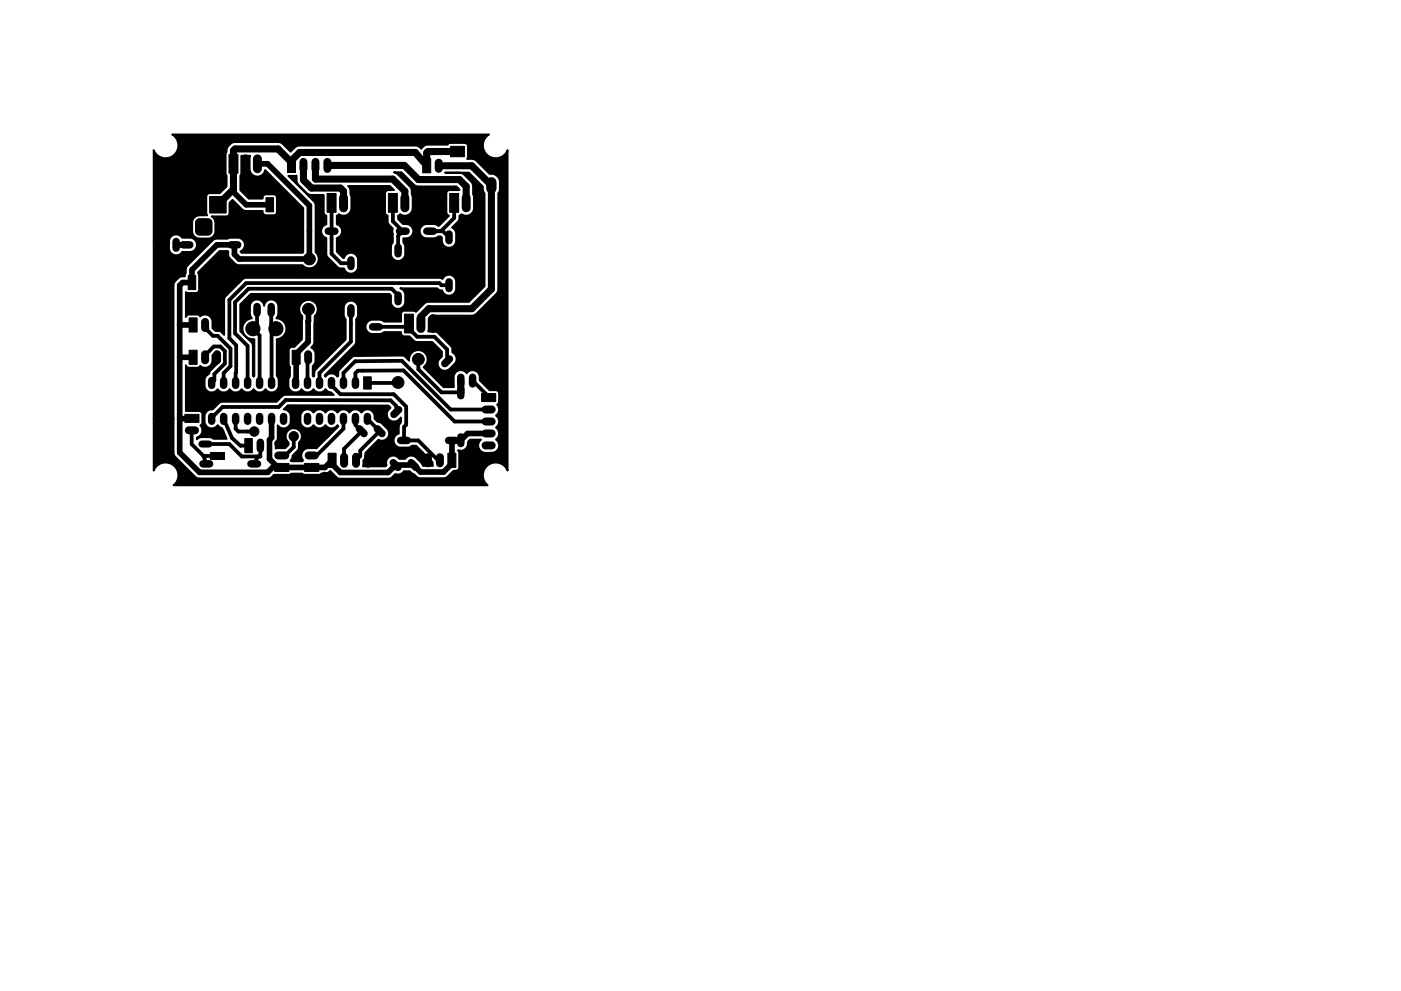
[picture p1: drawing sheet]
<svg xmlns="http://www.w3.org/2000/svg" width="297mm" height="210mm" viewBox="0 0 297 210" stroke-linecap="round" stroke-linejoin="round" font-family="sans-serif">
<g fill="none" stroke="#000" stroke-width="1.7">
<path d="M64.3 34.3v1.5M66.9 34.3v1.5M69.4 34.3v1.5M93 34.5v1.3M43.5 68.3v1.3M43.5 75.2v1.3M46 68.3v1.3M46 75.2v1.3M65.3 75.2v1.3M67.9 75.2v1.3M40 91.3h1.3M59 94.1h1.5"/>
<path d="M59 96.6h1.5M65.4 94.1h1.3M65.4 96.6h1.3M72.9 96.9v1.5M75.5 96.9v1.5M78 96.9v1.5M90.7 97v1.3M93.3 97v1.3M103 86.9h1.2M103 89.4h1.2M103 92h1.2M103 94.5h1.2"/>
<path d="M103 97h1.2"/>
</g>
<g fill="#000" stroke="#000" stroke-width=".21">
<path d="M48.5 32.7h2v4h-2zM61 33.6h1.7v3h-1.7zM89.6 33.7h1.7v3h-1.7zM95.5 31h3v2.2h-3zM33.9 50.4h1.8v3h-1.8zM38.9 41.9l.5-.2h1.5a.75 .75 0 0 1 .8 .7v2a.75 .75 0 0 1-.8 .8h-1.4a.75 .75 0 0 1-.8-.8v-2zM41.7 46.7l.5-.3h1.9a.88 .88 0 0 1 .9 .9v1.7a.88 .88 0 0 1-.9 .9h-1.8a.88 .88 0 0 1-.8-.9v-1.8zM44.4 41.7h3.6v3.5h-3.6zM56.4 41.9h1.6v3h-1.6zM69.3 41h2v4h-2zM82.3 41h2v4h-2zM95.3 41h2v4h-2z"/>
<path d="M39.9 58.4h1.6v3h-1.6zM40.1 67.5h1.7v3h-1.7zM40.1 74.3h1.7v3h-1.7zM61.9 74.3h1.7v3h-1.7zM77.1 79.9h1.6v2.6h-1.6zM85.7 66.6h2v4h-2zM39.2 87.9h3v1.7h-3zM44.6 96h3v1.5h-3zM51.9 93h1.6v3h-1.6zM58.2 98.3h3v1.7h-3zM64.6 98.3h3v1.7h-3zM69.6 96.2h1.7v3h-1.7z"/>
<path d="M95 96.2h1.7v3h-1.7zM102.1 83.5h3v1.7h-3z"/>
<circle cx="62.8" cy="52.2" r="1.25"/>
<circle cx="62.8" cy="57.6" r="1.25"/>
<circle cx="65.6" cy="54.9" r="1.25"/>
<circle cx="53.6" cy="69.7" r="1.5"/>
<circle cx="58.5" cy="69.7" r="1.5"/>
<circle cx="65.4" cy="65.6" r="1.25"/>
<circle cx="88.7" cy="76.2" r="1.25"/>
<circle cx="53.9" cy="91.6" r="1"/>
<circle cx="62.3" cy="92.6" r="1"/>
<circle cx="68.9" cy="92.1" r="1"/>
<circle cx="84.4" cy="81.1" r="1.25"/>
<circle cx="68.9" cy="101.2" r="1"/>
</g>
<g fill="none" stroke="#000" stroke-width="1.6">
<path d="M37.3 51.2v1.4M38.8 51.9h1.4M43.2 59.2v1.4M49 51.9h1.4M59.4 49h1.4M59.7 42.7v1.4M69.6 49h1.4M74.4 55.1v1.4M74.5 49h1.4M84.4 52.4v1.4M84.7 49h1.4M90.5 49h1.4"/>
<path d="M95.2 49.6v1.4M95.2 59.8v1.4M100.7 49h1.4M52 65v1.4M54.5 65v1.4M57.5 65v1.4M60 65v1.4M68.8 69.3h1.4M74.4 65.3v1.4M79 69.3h1.4M84.4 62.6v1.4M95.3 76.2l-1 .9"/>
<path d="M43 98.4h1.4M44.9 80.7v1M44.9 88.4v1M47.4 80.7v1M47.4 88.4v1M50 80.7v1M50 88.4v1M52.5 80.7v1M52.5 88.4v1M53.2 98.4h1.4M55 80.7v1M55 88.4v1"/>
<path d="M55.2 93.8v1.4M57.6 80.7v1M57.6 88.4v1M60.1 80.7v1M60.1 88.4v1M62.7 80.7v1M62.7 88.4v1M65.2 80.7v1M65.2 88.4v1M67.7 80.7v1M67.7 88.4v1M70.3 80.7v1"/>
<path d="M70.3 88.4v1M72.8 80.7v1M72.8 88.4v1M75.4 80.7v1M75.4 88.4v1M76.2 91l1 1M77.9 88.4v1M80 91l1 1M83.4 98.2l1 1M84.5 86.9l-1 1M85 93.4h1.4M87.2 98.2l1 1"/>
<path d="M95.1 93.4h1.4M97.7 80v1.4M97.7 82.5v1.4M97.7 92.7v1.4M100.2 80v1.4"/>
</g>
<path d="M61.8 34.4l-2.8-2.8h-9.1l-.4 .3v8.2l-3.3 3.3M64.3 35.1v3.1l1.7 1.7h6.2l.6 .7v2.4M66.9 35.1l.1 2.9h16.3l2.5 2.6v2.4M69.4 35.1h16.3l3 3h8.7l1.4 1.4v3.5M93 35.2h7l4.2 4.1v22l-4.2 4.2h-9.1l-1.7 1.7v1.4M97 32.1h-6.3l-.2 .3v2.8l-2.4-2.9h-24.6l-1.7 1.8v1M42.8 94.2h1.5M45.3 91.7h1.6M97.7 80.7v2.5" fill="none" stroke="#000" stroke-width="1.5"/>
<path d="M104.2 38.7v1.3" fill="none" stroke="#000" stroke-width="2.2"/>
<path d="M52 33.7v2.1M54.6 33.7v2.1M72.8 42v2.1M75.4 42v2.1M85.8 42v2.1M88.4 42v2.1M98.8 42v2.1M101.4 42v2.1M89.2 67.6v2.1M91.8 67.6v2.1" fill="none" stroke="#000" stroke-width="1.9"/>
<g fill="none" stroke="#000" stroke-width=".8">
<path d="M70.3 43v10.8l2 2h2.1M83.3 43v3.9l2.1 2.1-1 1v3.1M91.2 49h2.7l1.3 1.3M96.3 43v3.2l-2.8 2.8M43.5 69v.6l1.6 1.7h1l2.8 2.7v3.7l-1.5 1.4v2.1M43.5 75.8v-.4l1.8-1.9h1.4l1 1v2.6l-2.2 2.3v1.3l-.6 .5M54.5 65.7v3.2l-.9 .8 1.4 1.5v10M57.5 65.7v3l1 1-.9 1v10.5M65.3 75.8l-.1 .1v5.3M74.4 66v6.5l-6.7 6.6v2.1M79.7 69.3h6.3l.7-.7v1.1l1.8 1.7h3.6l2.7 2.7v2.5M84.4 63.3v-.7l-1.4-1.3h-30.3l-2.9 2.8v6.6l2.7 2.7v7.8"/>
<path d="M88.7 76.2v2.2l4.9 4.8h4.1M95.2 60.5h-1.6l-.4-.4h-41l-3.6 3.5v8.1l1.5 1.6-.1 7.9M40.6 91.1v3.1l2.6 2.5M43.2 96.7h2.9M43.2 96.7l.5 1.7M43.6 94.2h5l2.7 2.6h3.9v-2.3M44.9 88.4v.5M47.4 88.9l1.8 4 1.8 1.6h1.7M50 88.9v2.1l.5 .6h3.4M54.6 96.8l-.7 1.6M62.3 92.6v2.2l-1.8 1.8h-.8M70.3 81.2v.5l1.9 1.9h11.3l2.6 2.7v3.8l-.4 .5v2.8h3l4.6 4.6v.7"/>
<path d="M72.8 81.2v-2.1l2.5-2.5 9.9-.1 10.3 10.4h8.1M72.8 88.9v2.1l-5.6 5.6h-1.1M75.4 88.9v1.3l1.3 1.3-3.8 3.7v2.5M75.4 81.2v-2.1l.5-.5h9.7l10.8 10.8h7.2M77.9 88.9l2.6 2.6-4.1 4.1v1.2l-.9 .9M77.9 88.9h.1M84 87.4v-1.2l-1.2-1.3h-22.2l-1.5 1.4h-11.9l-2.3 2.3M84.4 81.1l-6.5 .1M97.7 93.4h.1M100.2 80.7l3.4 3.4-.2 .4"/>
</g>
<path d="M54.6 34.7h2.1l8.9 8.9v11.3h-14.9l-1-1v-2h-3.7l-5.3 5.3v2.7h-2l-.6 .6v35.5l4.2 4.2h14.5l1-1h11.1l1.5-1.5v.8l1.8 1.8h10.1l1.6-1.6h3.8l1.5 1.5h4.8l1.8-1.8M37.3 51.9h2.2M49.5 40.1v.6l2.7 2.7h5M38.1 68.9l2.8 .1M40.9 75.8l-2.8 .1M65.4 65.6l-.1 6.9-2.5 2.6v6l-.1 .1M40.7 88.8h-2.6M44.9 88.4v.5M57.6 88.9v4l-.5 .4v4.1l1.8 1.8M103.6 92h-4.5l-1.4 1.4h-1.8l-.1 5.3" fill="none" stroke="#000" stroke-width="1.2"/>
<path d="M32.6 31.8a2.71 2.71 0 0 0 4.3 1.1 2.71 2.71 0 0 0-.4-4.4h67.2l-.3 .2a2.72 2.72 0 0 0 .1 4.3 2.72 2.72 0 0 0 4.1-1.2v68l-.1-.2a2.72 2.72 0 0 0-4.1-.8 2.72 2.72 0 0 0 0 4.2h-66.6a2.72 2.72 0 0 0-.1-4.3 2.72 2.72 0 0 0-4.1 1.1v-11h4.2l.1 7.7 4.9 4.9 15 .1 .7-.2 .6-.6h3.1l.6-.2h2.2l.6 .2h3l.5-.2h.7a1.36 1.36 0 0 0 1.2-.6l1.3 1.3 .6 .3 10.4 .1 .7-.3 .8-.7 .6 .1 .5-.1 .7-.6h1.3l1.5 1.2 .5 .2h5.4l.5-.2 1.3-1.2 .2-.1a.84 .84 0 0 0 1.1-.7v-3l-.3-.7 .3 .1a1.55 1.55 0 0 0 1.8-1.8l.5-.5h2.3a1.56 1.56 0 0 0-.5 1.7 1.56 1.56 0 0 0 1.4 1.1l1.7-.1a1.56 1.56 0 0 0 1.2-1.2 1.56 1.56 0 0 0-.6-1.6 1.56 1.56 0 0 0 0-2.5 1.56 1.56 0 0 0 0-2.5 1.55 1.55 0 0 0 .2-2.4l.4-.5-.1-2.2-.5-.3h-1.4l-2.1-2.1v-.7a1.51 1.51 0 0 0-1.1-1.4 1.51 1.51 0 0 0-1.6 .6 1.51 1.51 0 0 0-1.7-.6 1.51 1.51 0 0 0-1.1 1.4v2.1h-2.1l-4.3-4.2a1.97 1.97 0 0 0-.3-3.4 1.97 1.97 0 0 0-2.7 2l-1-.9-.6-.2-10.1 .2-.6 .3-2.6 2.6-.2 1.2-.2 .2a1.51 1.51 0 0 0-2.5 0l-.2-.3 6.6-6.7 .1-5.2 .4-.7v-2a1.51 1.51 0 0 0-1.6-1.2 1.51 1.51 0 0 0-1.4 1.4v1.8l.4 .7v4.3l-6.3 6.4-.3 .3-.1 1-.1 .2-.2-.2v-2l.6-.9v-1.7l-.3-.8-.6-.6 .6-.9 .1-5.7 .2-.2a1.97 1.97 0 0 0-.2-2.8 1.97 1.97 0 0 0-2.8 .2 1.97 1.97 0 0 0 .2 2.8l-.1 4.9-1.6 1.6-.7 .1-.5 .5v3.1l.3 .5v2l-.3 .9a2.63 2.63 0 0 0 .2 1.9 1.51 1.51 0 0 0 2.5 0 1.51 1.51 0 0 0 2.6 0 1.51 1.51 0 0 0 2.5 0l.4 .4 .8 .3 .6 .5h-10.4l-.6 .3-1.2 1.1-11.6 .1-.6 .3-1.3 1.3h-.2a1.51 1.51 0 0 0-1.5 1.4 2.63 2.63 0 0 0 .2 1.9 1.51 1.51 0 0 0 2.6 0l.4 .4 .5 .2 1 2.3h-2.8l-.7-.3h-1.9l-.5 .1-.5 .3v-.4a1.55 1.55 0 0 0 .8-2.5l.3-.3 .1-.4v-1.7l-.2-.5-.5-.2h-2.8v-9.7l.3 .4 .4 .1h1.8l.5-.4 .2 .2a1.56 1.56 0 0 0 2.4-1.3v-1.1l.8-.8h.4l.4 .3v1.8l-1.9 1.9-.4 .7-.7 .6a2.62 2.62 0 0 0-.2 1.9 1.51 1.51 0 0 0 1.1 1.4 1.51 1.51 0 0 0 1.7-.6 1.51 1.51 0 0 0 2.5 0 1.51 1.51 0 0 0 2.5 0 1.51 1.51 0 0 0 2.6 0 1.51 1.51 0 0 0 2.5 0 1.51 1.51 0 0 0 1.7 .6 1.51 1.51 0 0 0 1.1-1.4 2.62 2.62 0 0 0-.3-1.9l-.1-.2v-7.7a2.25 2.25 0 0 0 2-2.3 2.25 2.25 0 0 0-2.1-2.2l.4-.8v-1.9a1.51 1.51 0 0 0-1.6-1.3 1.51 1.51 0 0 0-1.4 1.4 1.51 1.51 0 0 0-1.5-1.4 1.51 1.51 0 0 0-1.5 1.5v1.7l.4 .8a2.21 2.21 0 0 0-2 2.5 2.21 2.21 0 0 0 2.5 1.9v7.8l-.1 .2-.2-.2v-6.5l-.3-.6-2.4-2.3v-5.7l2.3-2.2h29.4l.3 .3v1.6a1.51 1.51 0 0 0 1.6 1.2 1.51 1.51 0 0 0 1.4-1.4l-.1-2.1-.3-.5-.7-.3h7.9l.3 .2a1.26 1.26 0 0 1 1.1 .9 1.51 1.51 0 0 0 1.6 .3 1.51 1.51 0 0 0 1-1.3v-1.8a1.51 1.51 0 0 0-1.3-1.2 1.51 1.51 0 0 0-1.6 .9l-.6-.3-41.2 .1-.6 .3-3.8 3.9-.1 7.9-.7-.8-1.2-.2-.6-.5a2.94 2.94 0 0 0-.2-2.2 1.56 1.56 0 0 0-2.4-.3l-.5-.3-1.8-.1-.4 .2-.3 .4v-5.3l.5 .2h1.6a.71 .71 0 0 0 .7-.8v-3l-.2-.6 4.5-4.5h1.9v.9l.2 .5 1.2 1.2 .6 .3 13.7 .1a1.96 1.96 0 0 0 2.9 0 1.96 1.96 0 0 0-.1-2.8l-.1-10.4-5.7-5.8h1.8v1.2l.2 .5 2.1 2.1 .8 .3h2.6v3.6l.2 .4 .4 .3v1.9a1.51 1.51 0 0 0-1.1 1.4 1.51 1.51 0 0 0 1.1 1.5v3.3l.2 .7 2.3 2.3 .4 .1 .8 .1 .1 .1a1.51 1.51 0 0 0 1.7 .9 1.51 1.51 0 0 0 1.2-1.4v-1.7a1.51 1.51 0 0 0-1.4-1.3 1.51 1.51 0 0 0-1.6 1.1h-.1l-1.4-1.3v-2.9l.2-.1a1.51 1.51 0 0 0 .9-1.4 1.51 1.51 0 0 0-1.1-1.4v-1.9l.5-.3a1.66 1.66 0 0 0 2.6-1.2v-2.3l-.2-.7a1.75 1.75 0 0 0-.5-1.7h8.9l.8 .8h-1.2a.71 .71 0 0 0-.7 .7v4.2l.2 .4 .4 .1 .1 1.7 1 1.1v2.9l-.4 .8v1.7a1.51 1.51 0 0 0 1.5 1.5 1.51 1.51 0 0 0 1.5-1.5v-1.7l-.4-.8v-.8a1.6 1.6 0 0 0 2.1-1.6 1.6 1.6 0 0 0-2.1-1.5l-1.1-1v-.8l.5-.2a1.66 1.66 0 0 0 2.6-1.3v-2.3l-.2-.7a1.75 1.75 0 0 0-.5-1.7l-2.5-2.5-.8-.4h1.6l2.6 2.5 .7 .4 8.4 .1 .6 .6v.1h-2.1a.71 .71 0 0 0-.7 .7v4.2l.6 .6-2.2 2.1-.8-.3-1.8-.1a1.51 1.51 0 0 0-1.4 1.5 1.51 1.51 0 0 0 1.4 1.6l1.8-.1 .7-.3h.5l.3 .2v.7a1.51 1.51 0 0 0 1.5 1.5 1.51 1.51 0 0 0 1.5-1.5l-.1-2-.8-.8 1.4-1.4 .2-1.2 .5-.2a1.66 1.66 0 0 0 2.6-1.3v-2.3l-.2-.7v-1.9l-.2-.6-2.1-2-3.7-.1h5.1l3 3v.7l.3 .8v19.6l-3.3 3.3-8.8 .1-.7 .4-1.7 1.7-.5-.3h-2a.71 .71 0 0 0-.7 .7v1.6h-3.6l-.7-.3h-2a1.51 1.51 0 0 0-1.2 1.6 1.51 1.51 0 0 0 1.4 1.4l1.8-.1 .7-.3h3.6a.75 .75 0 0 0 .7 .9h1.1l1 1 .4 .1 3.4 .1 2.1 2v1a1.57 1.57 0 0 0-.7 2.3 1.57 1.57 0 0 0 2.3 .4l1.3-1.3a1.51 1.51 0 0 0-.7-2.2v-.9l-.2-.4-2.8-2.8-.6-.3-1.5-.1 .1-2.7 .6-.6 9.1-.1 4.8-4.7 .2-.9 .1-20.3a3.3 3.3 0 0 0 .3-2.4 1.81 1.81 0 0 0-2.2-1.7l-3-2.9-.5-.3h-1.3l.2-.5v-2.2a.71 .71 0 0 0-.7-.7h-3l-.6 .4h-4.1a1.79 1.79 0 0 0-1.5 .9l-.4-.5-.7-.2h-24.7l-.8 .2-1.1 1.1-1.6-1.6-.8-.4-9.3-.1a2.21 2.21 0 0 0-1.9 2.3l-.2 .3v4l.2 .5v2.3l-1.4 1.5h-2.3l-.4 .3-.2 .4v3.5l.2 .5h-1.9l-.8 .5-.4 .8-.1 2a1.59 1.59 0 0 0 1.6 1.6h2.1l.8-.5 .4-.8 .1-2-.3-.9-.5-.5h3.1l.3-.1 .3-.5 .1-2.3 .6-.6 2.4 2.3 4 .1a.75 .75 0 0 0 .7 .9l1.7-.1 .5-.3 .1-3.4a.71 .71 0 0 0-.7-.7l-1.7 .1a.75 .75 0 0 0-.6 .8h-3l-1.8-1.8 .1-3.1 .2-.5v-3.6h1.8l-.1 3a1.67 1.67 0 0 0 1.7 1.4 1.67 1.67 0 0 0 1.6-1.4l8.1 8.1v9.3l-.2 .1h-12.9l-.2-.2a1.56 1.56 0 0 0 .9-1.7 1.56 1.56 0 0 0-1.4-1.3l-4.5 .2-.7 .3-5.7 5.6-.4 2.1a1.6 1.6 0 0 0-1.5 .5l-.7 .7-.2 .7v28.3h-4.2v-37.6h3.2v1.5a1.51 1.51 0 0 0 1.2 1.4 1.51 1.51 0 0 0 1.6-.7l1.7 .1a1.51 1.51 0 0 0 1.5-1.6 1.51 1.51 0 0 0-1.5-1.5l-1.7 .1a1.51 1.51 0 0 0-1.6-.7 1.51 1.51 0 0 0-1.2 1.4h-3.2zM60.2 86.9l.8-.9h21.3l.5 .5a1.58 1.58 0 0 0-.3 2.5 1.58 1.58 0 0 0 2.5-.4v1.1l-.4 .7v1.6a1.51 1.51 0 0 0-1.1 1.6 1.51 1.51 0 0 0 1.4 1.4l1.8-.1 .7-.3h.8l3.5 3.5 .1 .7h-2.1l-.4-.7-1.1-1a1.5 1.5 0 0 0-2.3 .3h-1.2a1.53 1.53 0 0 0-2-.6 1.53 1.53 0 0 0-.7 1.9l-.3 .2h-4.7v-1.2l.5-.7v-.9l2.8-2.8a1.51 1.51 0 0 0 1.9-.4 1.51 1.51 0 0 0-.1-1.9l-1.3-1.3-.7-.2-.7-.7a1.55 1.55 0 0 0-.8-1.8 1.55 1.55 0 0 0-2 .5 1.51 1.51 0 0 0-2.5 0 1.51 1.51 0 0 0-2.5 0 1.51 1.51 0 0 0-2.6 0 1.51 1.51 0 0 0-2.5 0 1.51 1.51 0 0 0-1.7-.6 1.51 1.51 0 0 0-1.1 1.4 2.63 2.63 0 0 0 .2 1.9 1.51 1.51 0 0 0 2.6 0 1.51 1.51 0 0 0 2.5 0 1.51 1.51 0 0 0 2.6 0l.1 .3-4.6 4.6h-1.7a1.56 1.56 0 0 0-1.4 .9 1.56 1.56 0 0 0 .3 1.7l-.3 .2h-2.2l-.2-.2 .3-.5 .2-.6 1.2-1.3 .1-1.4a1.71 1.71 0 0 0 .1-2.5 1.71 1.71 0 0 0-2.5 0 1.71 1.71 0 0 0 .2 2.5v.5l-.7 .7-2.1 .1v-1.3l.4-.5 .1-.5v-2.7a1.51 1.51 0 0 0 1.6 .6 1.51 1.51 0 0 0 1.1-1.4 2.62 2.62 0 0 0-.2-1.9l-.4-.4z" fill="#000" stroke="#000" stroke-width=".4"/>
</svg>
